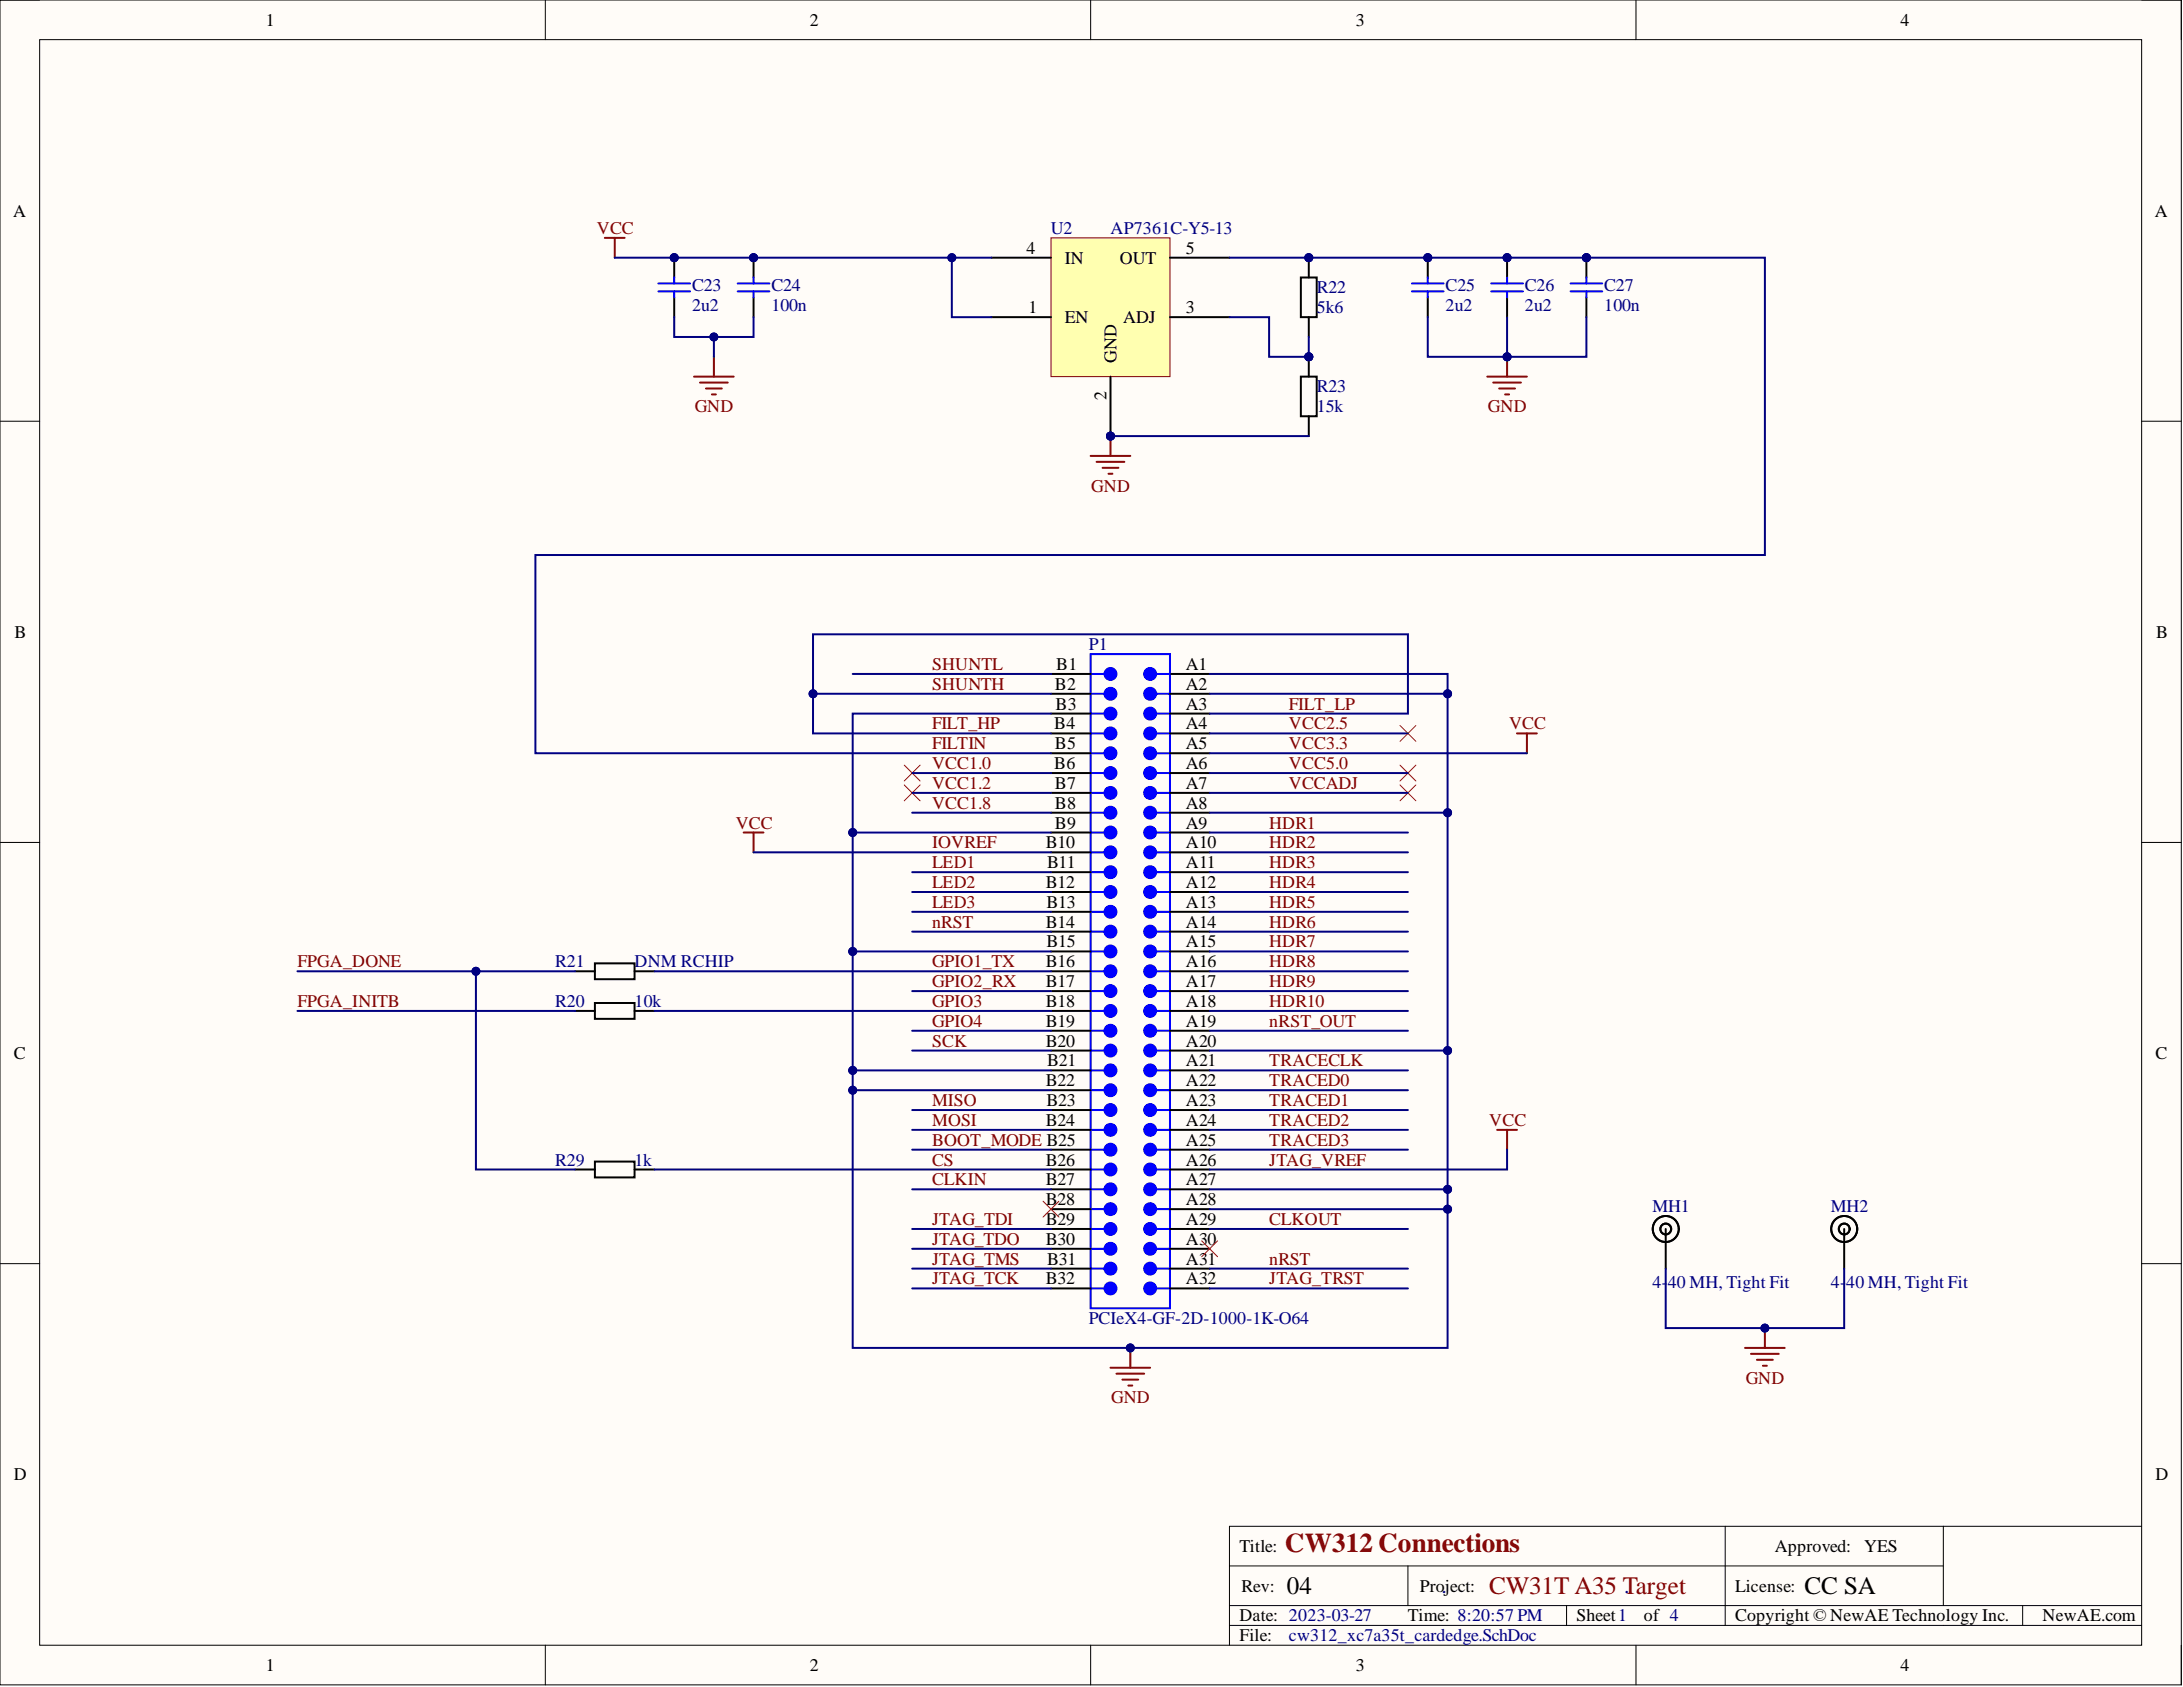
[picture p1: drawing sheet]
<svg xmlns="http://www.w3.org/2000/svg" width="279mm" height="216mm" viewBox="0 0 279 216" stroke-linecap="round" stroke-linejoin="round" font-family="sans-serif">
<defs><g id="words">
<text font-size="3.5" fill="#800000" x="164.5" y="198.6">CW312 Connections</text>
<g font-size="3.2">
<text x="164.7" y="204">04</text>
<text x="231" y="204">CC SA</text>
</g>
<text font-size="3.2" fill="#800000" x="190.6" y="204">CW31T A35 Target</text>
<g font-size="2.8" fill="#000080">
<text x="184.5" y="203.9">.</text>
<text x="207.9" y="203.9">.</text>
</g>
<g font-size="2.3">
<text x="34" y="3.3">1</text>
<text x="103.6" y="3.3">2</text>
<text x="173.5" y="3.3">3</text>
<text x="243.2" y="3.3">4</text>
<text x="1.7" y="27.7">A</text>
<text x="275.8" y="27.7">A</text>
<text x="131.4" y="32.5">4</text>
<text x="136.3" y="33.7">IN</text>
<text x="143.3" y="33.7">OUT</text>
<text x="151.8" y="32.5">5</text>
<text x="131.6" y="40.1">1</text>
<text x="136.3" y="41.3">EN</text>
<text x="143.7" y="41.3">ADJ</text>
<text x="151.8" y="40.1">3</text>
<text x="142.9" y="46.4" transform="rotate(-90 142.9 46.4)">GND</text>
<text x="141.6" y="51.2" transform="rotate(-90 141.6 51.2)">2</text>
<text x="1.9" y="81.6">B</text>
<text x="276" y="81.6">B</text>
<text x="135" y="88.3">B2</text>
<text x="135.2" y="85.7">B1</text>
<text x="151.8" y="85.7">A1</text>
<text x="151.8" y="88.3">A2</text>
<text x="134.9" y="93.4">B4</text>
<text x="135" y="95.9">B5</text>
<text x="135.1" y="90.8">B3</text>
<text x="151.8" y="90.8">A3</text>
<text x="151.8" y="93.4">A4</text>
<text x="151.8" y="95.9">A5</text>
<text x="134.9" y="98.4">B6</text>
<text x="135" y="101">B7</text>
<text x="151.8" y="98.4">A6</text>
<text x="151.8" y="101">A7</text>
<text x="135" y="103.5">B8</text>
<text x="135" y="106">B9</text>
<text x="151.8" y="103.5">A8</text>
<text x="151.8" y="106">A9</text>
<text x="133.8" y="108.6">B10</text>
<text x="133.8" y="113.6">B12</text>
<text x="134" y="111.1">B11</text>
<text x="151.8" y="108.6">A10</text>
<text x="151.8" y="111.1">A11</text>
<text x="151.8" y="113.6">A12</text>
<text x="133.8" y="118.7">B14</text>
<text x="133.9" y="116.2">B13</text>
<text x="151.8" y="116.2">A13</text>
<text x="151.8" y="118.7">A14</text>
<text x="133.8" y="123.8">B16</text>
<text x="133.9" y="121.3">B15</text>
<text x="151.8" y="121.3">A15</text>
<text x="151.8" y="123.8">A16</text>
<text x="133.8" y="126.3">B17</text>
<text x="133.8" y="128.9">B18</text>
<text x="133.8" y="131.4">B19</text>
<text x="151.8" y="126.3">A17</text>
<text x="151.8" y="128.9">A18</text>
<text x="151.8" y="131.4">A19</text>
<text x="1.8" y="135.5">C</text>
<text x="133.8" y="133.9">B20</text>
<text x="134" y="136.5">B21</text>
<text x="151.8" y="133.9">A20</text>
<text x="151.8" y="136.5">A21</text>
<text x="275.9" y="135.5">C</text>
<text x="133.8" y="139">B22</text>
<text x="133.9" y="141.6">B23</text>
<text x="151.8" y="139">A22</text>
<text x="151.8" y="141.6">A23</text>
<text x="133.8" y="144.1">B24</text>
<text x="133.8" y="149.2">B26</text>
<text x="151.8" y="144.1">A24</text>
<text x="151.8" y="146.6">A25</text>
<text x="151.8" y="149.2">A26</text>
<text x="133.8" y="151.7">B27</text>
<text x="133.8" y="154.2">B28</text>
<text x="151.8" y="151.7">A27</text>
<text x="151.8" y="154.2">A28</text>
<text x="133.8" y="156.8">B29</text>
<text x="133.8" y="159.3">B30</text>
<text x="134" y="161.8">B31</text>
<text x="151.8" y="156.8">A29</text>
<text x="151.8" y="159.3">A30</text>
<text x="151.8" y="161.8">A31</text>
<text x="133.8" y="164.4">B32</text>
<text x="151.8" y="164.4">A32</text>
<text x="1.8" y="189.4">D</text>
<text x="275.9" y="189.4">D</text>
<text x="158.6" y="198.6">Title:</text>
<text x="158.9" y="203.7">Rev:</text>
<text x="181.7" y="203.7">Project:</text>
<text x="222.1" y="203.7">License:</text>
<text x="227.2" y="198.6">Approved:</text>
<text x="238.6" y="198.6">YES</text>
<text x="158.6" y="207.5">Date: 2023-03-27</text>
<text x="180.2" y="207.5">Time: 8:20:57 PM</text>
<text x="201.8" y="207.5">Sheet1</text>
<text x="210.4" y="207.5">of 4</text>
<text x="222.1" y="207.5">Copyright © NewAE Technology Inc.</text>
<text x="261.4" y="207.5">NewAE.com</text>
<text x="34" y="213.9">1</text>
<text x="103.6" y="213.9">2</text>
<text x="158.6" y="210">File:</text>
<text x="173.5" y="213.9">3</text>
<text x="243.2" y="213.9">4</text>
</g>
<g font-size="2.3" fill="#800000">
<text x="76.4" y="29.9">VCC</text>
<text x="88.9" y="52.8">GND</text>
<text x="190.4" y="52.8">GND</text>
<text x="139.7" y="62.9">GND</text>
<text x="119.3" y="85.7">SHUNTL</text>
<text x="119.3" y="88.3">SHUNTH</text>
<text x="119.3" y="93.4">FILT_HP</text>
<text x="119.3" y="95.9">FILTIN</text>
<text x="165" y="90.8">FILT_LP</text>
<text x="165" y="93.4">VCC2.5</text>
<text x="165" y="95.9">VCC3.3</text>
<text x="193.1" y="93.4">VCC</text>
<text x="119.3" y="101">VCC1.2</text>
<text x="119.3" y="98.4">VCC1.0</text>
<text x="165" y="98.4">VCC5.0</text>
<text x="165" y="101">VCCADJ</text>
<text x="94.2" y="106">VCC</text>
<text x="119.3" y="103.5">VCC1.8</text>
<text x="162.4" y="106">HDR1</text>
<text x="119.3" y="108.6">IOVREF</text>
<text x="119.3" y="111.1">LED1</text>
<text x="119.3" y="113.6">LED2</text>
<text x="162.4" y="111.1">HDR3</text>
<text x="162.4" y="113.6">HDR4</text>
<text x="162.4" y="108.6">HDR2</text>
<text x="119.3" y="118.7">nRST</text>
<text x="119.3" y="116.2">LED3</text>
<text x="162.4" y="116.2">HDR5</text>
<text x="162.4" y="118.7">HDR6</text>
<text x="38.1" y="123.8">FPGA_DONE</text>
<text x="119.3" y="123.8">GPIO1_TX</text>
<text x="162.4" y="123.8">HDR8</text>
<text x="162.4" y="121.3">HDR7</text>
<text x="38.1" y="128.9">FPGA_INITB</text>
<text x="119.3" y="128.9">GPIO3</text>
<text x="119.3" y="131.4">GPIO4</text>
<text x="119.3" y="126.3">GPIO2_RX</text>
<text x="162.4" y="126.3">HDR9</text>
<text x="162.4" y="128.9">HDR10</text>
<text x="162.4" y="131.4">nRST_OUT</text>
<text x="119.3" y="133.9">SCK</text>
<text x="162.4" y="136.5">TRACECLK</text>
<text x="119.3" y="141.6">MISO</text>
<text x="162.4" y="139">TRACED0</text>
<text x="162.4" y="141.6">TRACED1</text>
<text x="119.3" y="149.2">CS</text>
<text x="119.3" y="144.1">MOSI</text>
<text x="119.3" y="146.6">BOOT_MODE B25</text>
<text x="162.4" y="144.1">TRACED2</text>
<text x="162.4" y="146.6">TRACED3</text>
<text x="162.4" y="149.2">JTAG_VREF</text>
<text x="190.6" y="144.1">VCC</text>
<text x="119.3" y="151.7">CLKIN</text>
<text x="119.3" y="156.8">JTAG_TDI</text>
<text x="119.3" y="159.3">JTAG_TDO</text>
<text x="119.3" y="161.8">JTAG_TMS</text>
<text x="162.4" y="161.8">nRST</text>
<text x="162.4" y="156.8">CLKOUT</text>
<text x="119.3" y="164.4">JTAG_TCK</text>
<text x="162.4" y="164.4">JTAG_TRST</text>
<text x="142.2" y="179.6">GND</text>
<text x="223.4" y="177.1">GND</text>
</g>
<g font-size="2.3" fill="#000080">
<text x="134.5" y="29.9">U2</text>
<text x="142.1" y="29.9">AP7361C-Y5-13</text>
<text x="88.6" y="37.3">C23</text>
<text x="88.6" y="39.8">2u2</text>
<text x="98.7" y="37.3">C24</text>
<text x="98.7" y="39.8">100n</text>
<text x="168.5" y="37.5">R22</text>
<text x="168.5" y="40.1">5k6</text>
<text x="185" y="37.3">C25</text>
<text x="185" y="39.8">2u2</text>
<text x="195.2" y="37.3">C26</text>
<text x="195.2" y="39.8">2u2</text>
<text x="205.3" y="37.3">C27</text>
<text x="205.3" y="39.8">100n</text>
<text x="168.5" y="50.2">R23</text>
<text x="168.5" y="52.8">15k</text>
<text x="139.3" y="83.2">P1</text>
<text x="71.1" y="123.8">R21</text>
<text x="81.2" y="123.8">DNM RCHIP</text>
<text x="71.1" y="128.9">R20</text>
<text x="81.2" y="128.9">10k</text>
<text x="71.1" y="149.2">R29</text>
<text x="81.2" y="149.2">1k</text>
<text x="211.5" y="155.1">MH1</text>
<text x="234.3" y="155.1">MH2</text>
<text x="211.5" y="164.9">4-40 MH, Tight Fit</text>
<text x="234.3" y="164.9">4-40 MH, Tight Fit</text>
<text x="139.3" y="169.5">PCIeX4-GF-2D-1000-1K-O64</text>
<text x="165" y="210">cw312_xc7a35t_cardedge.SchDoc</text>
</g>
</g></defs>
<path d="M0 0h279.2v215.6h-279.2z" fill-rule="evenodd" fill="#fffcf8"/>
<path d="M0 0h279.2v215.6h-279.2z" fill="none" stroke="#000" stroke-width=".13"/>
<path d="M5.1 5.1h269v205.5h-269z" fill-rule="evenodd" fill="#fffcf8"/>
<g fill="none" stroke="#000" stroke-width=".13">
<path d="M0 0h5.1M5.1 5.1h269v205.5h-269zM69.8 0v5.1M139.6 0v5.1M209.4 0v5.1M274.1 0h5.1v5.1M0 53.9h5.1M274.1 53.9h5.1M0 107.8h5.1M274.1 107.8h5.1M0 161.7h5.1M274.1 161.7h5.1"/>
<path d="M220.8 195.3v12.7M248.7 195.3v10.2M274.1 195.3h-116.7v15.3M69.8 210.6v5M139.6 210.6v5M157.4 200.4h91.3M157.4 208h116.7M157.4 205.5h116.7M180.2 200.4v5.1M200.5 205.5v2.5M209.4 210.6v5M258.9 205.5v2.5"/>
<path d="M279.2 210.6v5"/>
</g>
<path d="M139.6 83.7h10.1v83.7h-10.1zM148 86.3h1.7" fill="none" stroke="#00f" stroke-width=".25"/>
<path d="M149.7 86.3h5.1" fill="none" stroke="#000" stroke-width=".25"/>
<circle cx="147.2" cy="86.3" r=".76" fill="#00f"/>
<g fill="none" stroke="#00f" stroke-width=".25">
<path d="M139.6 86.3h1.8"/>
<circle cx="147.2" cy="86.3" r=".76"/>
</g>
<circle cx="142.1" cy="86.3" r=".76" fill="#00f"/>
<g fill="none" stroke="#00f" stroke-width=".25">
<path d="M148 88.8h1.7"/>
<circle cx="142.1" cy="86.3" r=".76"/>
</g>
<circle cx="147.2" cy="88.8" r=".76" fill="#00f"/>
<g fill="none" stroke="#00f" stroke-width=".25">
<path d="M139.6 88.8h1.8"/>
<circle cx="147.2" cy="88.8" r=".76"/>
</g>
<circle cx="142.1" cy="88.8" r=".76" fill="#00f"/>
<g fill="none" stroke="#00f" stroke-width=".25">
<path d="M148 91.3h1.7"/>
<circle cx="142.1" cy="88.8" r=".76"/>
</g>
<circle cx="147.2" cy="91.3" r=".76" fill="#00f"/>
<g fill="none" stroke="#00f" stroke-width=".25">
<path d="M139.6 91.3h1.8"/>
<circle cx="147.2" cy="91.3" r=".76"/>
</g>
<circle cx="142.1" cy="91.3" r=".76" fill="#00f"/>
<g fill="none" stroke="#00f" stroke-width=".25">
<path d="M148 93.9h1.7"/>
<circle cx="142.1" cy="91.3" r=".76"/>
</g>
<circle cx="147.2" cy="93.9" r=".76" fill="#00f"/>
<g fill="none" stroke="#00f" stroke-width=".25">
<path d="M139.6 93.9h1.8"/>
<circle cx="147.2" cy="93.9" r=".76"/>
</g>
<circle cx="142.1" cy="93.9" r=".76" fill="#00f"/>
<g fill="none" stroke="#00f" stroke-width=".25">
<path d="M148 96.4h1.7"/>
<circle cx="142.1" cy="93.9" r=".76"/>
</g>
<circle cx="147.2" cy="96.4" r=".76" fill="#00f"/>
<g fill="none" stroke="#00f" stroke-width=".25">
<path d="M139.6 96.4h1.8"/>
<circle cx="147.2" cy="96.4" r=".76"/>
</g>
<circle cx="142.1" cy="96.4" r=".76" fill="#00f"/>
<g fill="none" stroke="#00f" stroke-width=".25">
<path d="M148 98.9h1.7"/>
<circle cx="142.1" cy="96.4" r=".76"/>
</g>
<circle cx="147.2" cy="98.9" r=".76" fill="#00f"/>
<g fill="none" stroke="#00f" stroke-width=".25">
<path d="M139.6 98.9h1.8"/>
<circle cx="147.2" cy="98.9" r=".76"/>
</g>
<circle cx="142.1" cy="98.9" r=".76" fill="#00f"/>
<g fill="none" stroke="#00f" stroke-width=".25">
<path d="M148 101.5h1.7"/>
<circle cx="142.1" cy="98.9" r=".76"/>
</g>
<circle cx="147.2" cy="101.5" r=".76" fill="#00f"/>
<g fill="none" stroke="#00f" stroke-width=".25">
<path d="M139.6 101.5h1.8"/>
<circle cx="147.2" cy="101.5" r=".76"/>
</g>
<circle cx="142.1" cy="101.5" r=".76" fill="#00f"/>
<g fill="none" stroke="#00f" stroke-width=".25">
<path d="M148 104h1.7"/>
<circle cx="142.1" cy="101.5" r=".76"/>
</g>
<circle cx="147.2" cy="104" r=".76" fill="#00f"/>
<g fill="none" stroke="#00f" stroke-width=".25">
<path d="M139.6 104h1.8"/>
<circle cx="147.2" cy="104" r=".76"/>
</g>
<circle cx="142.1" cy="104" r=".76" fill="#00f"/>
<g fill="none" stroke="#00f" stroke-width=".25">
<path d="M148 106.5h1.7"/>
<circle cx="142.1" cy="104" r=".76"/>
</g>
<circle cx="147.2" cy="106.5" r=".76" fill="#00f"/>
<g fill="none" stroke="#00f" stroke-width=".25">
<path d="M139.6 106.5h1.8"/>
<circle cx="147.2" cy="106.5" r=".76"/>
</g>
<circle cx="142.1" cy="106.5" r=".76" fill="#00f"/>
<g fill="none" stroke="#00f" stroke-width=".25">
<path d="M148 109.1h1.7"/>
<circle cx="142.1" cy="106.5" r=".76"/>
</g>
<circle cx="147.2" cy="109.1" r=".76" fill="#00f"/>
<g fill="none" stroke="#00f" stroke-width=".25">
<path d="M139.6 109.1h1.8"/>
<circle cx="147.2" cy="109.1" r=".76"/>
</g>
<circle cx="142.1" cy="109.1" r=".76" fill="#00f"/>
<g fill="none" stroke="#00f" stroke-width=".25">
<path d="M148 111.6h1.7"/>
<circle cx="142.1" cy="109.1" r=".76"/>
</g>
<circle cx="147.2" cy="111.6" r=".76" fill="#00f"/>
<g fill="none" stroke="#00f" stroke-width=".25">
<path d="M139.6 111.6h1.8"/>
<circle cx="147.2" cy="111.6" r=".76"/>
</g>
<circle cx="142.1" cy="111.6" r=".76" fill="#00f"/>
<g fill="none" stroke="#00f" stroke-width=".25">
<path d="M148 114.2h1.7"/>
<circle cx="142.1" cy="111.6" r=".76"/>
</g>
<circle cx="147.2" cy="114.2" r=".76" fill="#00f"/>
<g fill="none" stroke="#00f" stroke-width=".25">
<path d="M139.6 114.2h1.8"/>
<circle cx="147.2" cy="114.2" r=".76"/>
</g>
<circle cx="142.1" cy="114.2" r=".76" fill="#00f"/>
<g fill="none" stroke="#00f" stroke-width=".25">
<path d="M148 116.7h1.7"/>
<circle cx="142.1" cy="114.2" r=".76"/>
</g>
<circle cx="147.2" cy="116.7" r=".76" fill="#00f"/>
<g fill="none" stroke="#00f" stroke-width=".25">
<path d="M139.6 116.7h1.8"/>
<circle cx="147.2" cy="116.7" r=".76"/>
</g>
<circle cx="142.1" cy="116.7" r=".76" fill="#00f"/>
<g fill="none" stroke="#00f" stroke-width=".25">
<path d="M148 119.2h1.7"/>
<circle cx="142.1" cy="116.7" r=".76"/>
</g>
<circle cx="147.2" cy="119.2" r=".76" fill="#00f"/>
<g fill="none" stroke="#00f" stroke-width=".25">
<path d="M139.6 119.2h1.8"/>
<circle cx="147.2" cy="119.2" r=".76"/>
</g>
<circle cx="142.1" cy="119.2" r=".76" fill="#00f"/>
<g fill="none" stroke="#00f" stroke-width=".25">
<path d="M148 121.8h1.7"/>
<circle cx="142.1" cy="119.2" r=".76"/>
</g>
<circle cx="147.2" cy="121.8" r=".76" fill="#00f"/>
<g fill="none" stroke="#00f" stroke-width=".25">
<path d="M139.6 121.8h1.8"/>
<circle cx="147.2" cy="121.8" r=".76"/>
</g>
<circle cx="142.1" cy="121.8" r=".76" fill="#00f"/>
<g fill="none" stroke="#00f" stroke-width=".25">
<path d="M148 124.3h1.7"/>
<circle cx="142.1" cy="121.8" r=".76"/>
</g>
<circle cx="147.2" cy="124.3" r=".76" fill="#00f"/>
<g fill="none" stroke="#00f" stroke-width=".25">
<path d="M139.6 124.3h1.8"/>
<circle cx="147.2" cy="124.3" r=".76"/>
</g>
<circle cx="142.1" cy="124.3" r=".76" fill="#00f"/>
<g fill="none" stroke="#00f" stroke-width=".25">
<path d="M148 126.8h1.7"/>
<circle cx="142.1" cy="124.3" r=".76"/>
</g>
<circle cx="147.2" cy="126.8" r=".76" fill="#00f"/>
<g fill="none" stroke="#00f" stroke-width=".25">
<path d="M139.6 126.8h1.8"/>
<circle cx="147.2" cy="126.8" r=".76"/>
</g>
<circle cx="142.1" cy="126.8" r=".76" fill="#00f"/>
<g fill="none" stroke="#00f" stroke-width=".25">
<path d="M148 129.4h1.7"/>
<circle cx="142.1" cy="126.8" r=".76"/>
</g>
<circle cx="147.2" cy="129.4" r=".76" fill="#00f"/>
<g fill="none" stroke="#00f" stroke-width=".25">
<path d="M139.6 129.4h1.8"/>
<circle cx="147.2" cy="129.4" r=".76"/>
</g>
<circle cx="142.1" cy="129.4" r=".76" fill="#00f"/>
<g fill="none" stroke="#00f" stroke-width=".25">
<path d="M148 131.9h1.7"/>
<circle cx="142.1" cy="129.4" r=".76"/>
</g>
<g fill="none" stroke="#000" stroke-width=".25">
<path d="M134.5 88.8h5.1M134.5 91.3h5.1M134.5 93.9h5.1M134.5 96.4h5.1M134.5 98.9h5.1M134.5 86.3h5.1M149.7 88.8h5.1M149.7 91.3h5.1M149.7 93.9h5.1M149.7 96.4h5.1M149.7 98.9h5.1M134.5 101.5h5.1"/>
<path d="M134.5 104h5.1M134.5 106.5h5.1M134.5 109.1h5.1M134.5 111.6h5.1M134.5 114.2h5.1M134.5 116.7h5.1M134.5 119.2h5.1M149.7 101.5h5.1M149.7 104h5.1M149.7 106.5h5.1M149.7 109.1h5.1M149.7 111.6h5.1"/>
<path d="M149.7 114.2h5.1M149.7 116.7h5.1M149.7 119.2h5.1M134.5 121.8h5.1M134.5 124.3h5.1M134.5 126.8h5.1M134.5 129.4h5.1M149.7 121.8h5.1M149.7 124.3h5.1M149.7 126.8h5.1M149.7 129.4h5.1"/>
</g>
<circle cx="147.2" cy="131.9" r=".76" fill="#00f"/>
<g fill="none" stroke="#00f" stroke-width=".25">
<path d="M139.6 131.9h1.8"/>
<circle cx="147.2" cy="131.9" r=".76"/>
</g>
<circle cx="142.1" cy="131.9" r=".76" fill="#00f"/>
<g fill="none" stroke="#00f" stroke-width=".25">
<path d="M148 134.5h1.7"/>
<circle cx="142.1" cy="131.9" r=".76"/>
</g>
<circle cx="147.2" cy="134.5" r=".76" fill="#00f"/>
<g fill="none" stroke="#00f" stroke-width=".25">
<path d="M139.6 134.5h1.8"/>
<circle cx="147.2" cy="134.5" r=".76"/>
</g>
<circle cx="142.1" cy="134.5" r=".76" fill="#00f"/>
<g fill="none" stroke="#00f" stroke-width=".25">
<path d="M148 137h1.7"/>
<circle cx="142.1" cy="134.5" r=".76"/>
</g>
<circle cx="147.2" cy="137" r=".76" fill="#00f"/>
<g fill="none" stroke="#00f" stroke-width=".25">
<path d="M139.6 137h1.8"/>
<circle cx="147.2" cy="137" r=".76"/>
</g>
<circle cx="142.1" cy="137" r=".76" fill="#00f"/>
<g fill="none" stroke="#00f" stroke-width=".25">
<path d="M148 139.5h1.7"/>
<circle cx="142.1" cy="137" r=".76"/>
</g>
<circle cx="147.2" cy="139.5" r=".76" fill="#00f"/>
<g fill="none" stroke="#00f" stroke-width=".25">
<path d="M139.6 139.5h1.8"/>
<circle cx="147.2" cy="139.5" r=".76"/>
</g>
<circle cx="142.1" cy="139.5" r=".76" fill="#00f"/>
<g fill="none" stroke="#00f" stroke-width=".25">
<path d="M148 142.1h1.7"/>
<circle cx="142.1" cy="139.5" r=".76"/>
</g>
<circle cx="147.2" cy="142.1" r=".76" fill="#00f"/>
<g fill="none" stroke="#00f" stroke-width=".25">
<path d="M139.6 142.1h1.8"/>
<circle cx="147.2" cy="142.1" r=".76"/>
</g>
<circle cx="142.1" cy="142.1" r=".76" fill="#00f"/>
<g fill="none" stroke="#00f" stroke-width=".25">
<path d="M148 144.6h1.7"/>
<circle cx="142.1" cy="142.1" r=".76"/>
</g>
<circle cx="147.2" cy="144.6" r=".76" fill="#00f"/>
<g fill="none" stroke="#00f" stroke-width=".25">
<path d="M139.6 144.6h1.8"/>
<circle cx="147.2" cy="144.6" r=".76"/>
</g>
<circle cx="142.1" cy="144.6" r=".76" fill="#00f"/>
<g fill="none" stroke="#00f" stroke-width=".25">
<path d="M148 147.1h1.7"/>
<circle cx="142.1" cy="144.6" r=".76"/>
</g>
<circle cx="147.2" cy="147.1" r=".76" fill="#00f"/>
<g fill="none" stroke="#00f" stroke-width=".25">
<path d="M139.6 147.1h1.8"/>
<circle cx="147.2" cy="147.1" r=".76"/>
</g>
<circle cx="142.1" cy="147.1" r=".76" fill="#00f"/>
<g fill="none" stroke="#00f" stroke-width=".25">
<path d="M148 149.7h1.7"/>
<circle cx="142.1" cy="147.1" r=".76"/>
</g>
<circle cx="147.2" cy="149.7" r=".76" fill="#00f"/>
<g fill="none" stroke="#00f" stroke-width=".25">
<path d="M139.6 149.7h1.8"/>
<circle cx="147.2" cy="149.7" r=".76"/>
</g>
<circle cx="142.1" cy="149.7" r=".76" fill="#00f"/>
<g fill="none" stroke="#00f" stroke-width=".25">
<path d="M148 152.2h1.7"/>
<circle cx="142.1" cy="149.7" r=".76"/>
</g>
<circle cx="147.2" cy="152.2" r=".76" fill="#00f"/>
<g fill="none" stroke="#00f" stroke-width=".25">
<path d="M139.6 152.2h1.8"/>
<circle cx="147.2" cy="152.2" r=".76"/>
</g>
<circle cx="142.1" cy="152.2" r=".76" fill="#00f"/>
<g fill="none" stroke="#00f" stroke-width=".25">
<path d="M148 154.7h1.7"/>
<circle cx="142.1" cy="152.2" r=".76"/>
</g>
<circle cx="147.2" cy="154.7" r=".76" fill="#00f"/>
<g fill="none" stroke="#00f" stroke-width=".25">
<path d="M139.6 154.7h1.8"/>
<circle cx="147.2" cy="154.7" r=".76"/>
</g>
<circle cx="142.1" cy="154.7" r=".76" fill="#00f"/>
<g fill="none" stroke="#00f" stroke-width=".25">
<path d="M148 157.3h1.7"/>
<circle cx="142.1" cy="154.7" r=".76"/>
</g>
<circle cx="147.2" cy="157.3" r=".76" fill="#00f"/>
<g fill="none" stroke="#00f" stroke-width=".25">
<path d="M139.6 157.3h1.8"/>
<circle cx="147.2" cy="157.3" r=".76"/>
</g>
<circle cx="142.1" cy="157.3" r=".76" fill="#00f"/>
<g fill="none" stroke="#00f" stroke-width=".25">
<path d="M148 159.8h1.7"/>
<circle cx="142.1" cy="157.3" r=".76"/>
</g>
<circle cx="147.2" cy="159.8" r=".76" fill="#00f"/>
<g fill="none" stroke="#00f" stroke-width=".25">
<path d="M139.6 159.8h1.8"/>
<circle cx="147.2" cy="159.8" r=".76"/>
</g>
<circle cx="142.1" cy="159.8" r=".76" fill="#00f"/>
<g fill="none" stroke="#00f" stroke-width=".25">
<path d="M148 162.4h1.7"/>
<circle cx="142.1" cy="159.8" r=".76"/>
</g>
<circle cx="147.2" cy="162.4" r=".76" fill="#00f"/>
<g fill="none" stroke="#00f" stroke-width=".25">
<path d="M139.6 162.4h1.8"/>
<circle cx="147.2" cy="162.4" r=".76"/>
</g>
<circle cx="142.1" cy="162.4" r=".76" fill="#00f"/>
<g fill="none" stroke="#00f" stroke-width=".25">
<path d="M148 164.9h1.7"/>
<circle cx="142.1" cy="162.4" r=".76"/>
</g>
<circle cx="147.2" cy="164.9" r=".76" fill="#00f"/>
<g fill="none" stroke="#00f" stroke-width=".25">
<path d="M139.6 164.9h1.8"/>
<circle cx="147.2" cy="164.9" r=".76"/>
</g>
<circle cx="142.1" cy="164.9" r=".76" fill="#00f"/>
<circle cx="142.1" cy="164.9" r=".76" fill="none" stroke="#00f" stroke-width=".25"/>
<g fill="none" stroke="#000" stroke-width=".25">
<path d="M134.5 131.9h5.1M134.5 134.5h5.1M134.5 137h5.1M134.5 139.5h5.1M149.7 131.9h5.1M149.7 134.5h5.1M149.7 137h5.1M149.7 139.5h5.1M134.5 142.1h5.1M134.5 144.6h5.1M134.5 147.1h5.1M134.5 149.7h5.1"/>
<path d="M134.5 152.2h5.1M134.5 154.7h5.1M134.5 157.3h5.1M134.5 159.8h5.1M149.7 142.1h5.1M149.7 144.6h5.1M149.7 147.1h5.1M149.7 149.7h5.1M149.7 152.2h5.1M149.7 154.7h5.1M149.7 157.3h5.1M149.7 159.8h5.1"/>
<path d="M134.5 162.4h5.1M134.5 164.9h5.1M149.7 162.4h5.1M149.7 164.9h5.1"/>
</g>
<path d="M142.1 175h5.1M142.9 175.8h3.5M143.7 176.6h2M144.4 177.3h.5M144.7 172.5v2.5" fill="none" stroke="#800000" stroke-width=".25"/>
<circle cx="144.7" cy="172.5" r=".51" fill="#000080"/>
<circle cx="144.7" cy="172.5" r=".51" fill="none" stroke="#000080" stroke-width=".13"/>
<path d="M194.2 93.9h2.5M195.4 93.9v2.5M95.2 106.5h2.5M96.4 106.5v2.6M191.6 144.6h2.6M192.9 144.6v2.5M223.3 172.5h5.1M224.1 173.3h3.6M224.9 174h2M225.6 174.8h.5M225.9 170v2.5" fill="none" stroke="#800000" stroke-width=".25"/>
<path d="M179.2 97.9l2 2.1M179.2 92.8l2 2.1M181.2 97.9l-2 2.1M181.2 92.8l-2 2.1M133.5 153.7l2 2.1M135.5 153.7l-2 2.1M153.8 158.8l2 2M155.8 158.8l-2 2" fill="none" stroke="#f00" stroke-width=".13"/>
<g fill="none" stroke="#000" stroke-width=".25">
<path d="M213.2 157.3v5.1M236 157.3v5.1"/>
<circle cx="213.2" cy="157.3" r="1.66"/>
<circle cx="213.2" cy="157.3" r="1.67"/>
<circle cx="213.2" cy="157.3" r=".69"/>
<circle cx="236" cy="157.3" r="1.66"/>
<circle cx="236" cy="157.3" r="1.67"/>
<circle cx="236" cy="157.3" r=".69"/>
</g>
<circle cx="225.9" cy="170" r=".51" fill="#000080"/>
<circle cx="225.9" cy="170" r=".51" fill="none" stroke="#000080" stroke-width=".13"/>
<path d="M115.7 100.5l2.1 2M117.8 100.5l-2.1 2M179.2 100.5l2 2M181.2 100.5l-2 2" fill="none" stroke="#f00" stroke-width=".13"/>
<path d="M73.6 129.4h2.5M73.6 124.3h2.5M76.1 128.4h5.1v2h-5.1zM76.1 123.3h5.1v2h-5.1zM81.2 129.4h2.6M81.2 124.3h2.6" fill="none" stroke="#000" stroke-width=".25"/>
<circle cx="142.1" cy="55.8" r=".51" fill="#000080"/>
<circle cx="142.1" cy="55.8" r=".51" fill="none" stroke="#000080" stroke-width=".13"/>
<path d="M134.5 30.4h15.2v17.8h-15.2z" fill-rule="evenodd" fill="#ffffb0"/>
<path d="M134.5 30.4h15.2v17.8h-15.2z" fill="none" stroke="#800000" stroke-width=".13"/>
<path d="M126.9 33h7.6M126.9 40.6h7.6M142.1 48.2v7.6" fill="none" stroke="#000" stroke-width=".25"/>
<circle cx="142.1" cy="55.8" r=".51" fill="#000080"/>
<circle cx="142.1" cy="55.8" r=".51" fill="none" stroke="#000080" stroke-width=".13"/>
<path d="M149.7 33h7.7M149.7 40.6h7.7" fill="none" stroke="#000" stroke-width=".25"/>
<path d="M139.6 58.3h5.1M140.4 59.1h3.5M141.1 59.9h2M142.1 55.8v2.5M141.9 60.6h.5" fill="none" stroke="#800000" stroke-width=".25"/>
<circle cx="142.1" cy="55.8" r=".51" fill="#000080"/>
<circle cx="142.1" cy="55.8" r=".51" fill="none" stroke="#000080" stroke-width=".13"/>
<circle cx="203" cy="33" r=".51" fill="#000080"/>
<circle cx="203" cy="33" r=".51" fill="none" stroke="#000080" stroke-width=".13"/>
<path d="M203 33v2.5" fill="none" stroke="#000" stroke-width=".25"/>
<circle cx="203" cy="33" r=".51" fill="#000080"/>
<circle cx="203" cy="33" r=".51" fill="none" stroke="#000080" stroke-width=".13"/>
<path d="M203 38.1v2.5" fill="none" stroke="#000" stroke-width=".25"/>
<path d="M201 37.3h4.1M201 36.3h4.1M203 35.5v.8M203 37.3v.8" fill="none" stroke="#00f" stroke-width=".25"/>
<circle cx="192.9" cy="33" r=".51" fill="#000080"/>
<circle cx="192.9" cy="33" r=".51" fill="none" stroke="#000080" stroke-width=".13"/>
<path d="M192.9 33v2.5" fill="none" stroke="#000" stroke-width=".25"/>
<circle cx="192.9" cy="33" r=".51" fill="#000080"/>
<circle cx="192.9" cy="33" r=".51" fill="none" stroke="#000080" stroke-width=".13"/>
<path d="M192.9 38.1v2.5" fill="none" stroke="#000" stroke-width=".25"/>
<path d="M190.9 37.3h4M190.9 36.3h4M192.9 35.5v.8M192.9 37.3v.8" fill="none" stroke="#00f" stroke-width=".25"/>
<circle cx="182.7" cy="33" r=".51" fill="#000080"/>
<circle cx="182.7" cy="33" r=".51" fill="none" stroke="#000080" stroke-width=".13"/>
<path d="M182.7 33v2.5" fill="none" stroke="#000" stroke-width=".25"/>
<circle cx="182.7" cy="33" r=".51" fill="#000080"/>
<circle cx="182.7" cy="33" r=".51" fill="none" stroke="#000080" stroke-width=".13"/>
<path d="M182.7 38.1v2.5" fill="none" stroke="#000" stroke-width=".25"/>
<path d="M180.7 37.3h4.1M180.7 36.3h4.1M182.7 35.5v.8M182.7 37.3v.8" fill="none" stroke="#00f" stroke-width=".25"/>
<circle cx="86.3" cy="33" r=".51" fill="#000080"/>
<circle cx="86.3" cy="33" r=".51" fill="none" stroke="#000080" stroke-width=".13"/>
<path d="M86.3 33v2.5" fill="none" stroke="#000" stroke-width=".25"/>
<circle cx="86.3" cy="33" r=".51" fill="#000080"/>
<circle cx="86.3" cy="33" r=".51" fill="none" stroke="#000080" stroke-width=".13"/>
<path d="M86.3 38.1v2.5" fill="none" stroke="#000" stroke-width=".25"/>
<path d="M84.3 37.3h4M84.3 36.3h4M86.3 35.5v.8M86.3 37.3v.8" fill="none" stroke="#00f" stroke-width=".25"/>
<circle cx="96.4" cy="33" r=".51" fill="#000080"/>
<circle cx="96.4" cy="33" r=".51" fill="none" stroke="#000080" stroke-width=".13"/>
<path d="M96.4 33v2.5" fill="none" stroke="#000" stroke-width=".25"/>
<circle cx="96.4" cy="33" r=".51" fill="#000080"/>
<circle cx="96.4" cy="33" r=".51" fill="none" stroke="#000080" stroke-width=".13"/>
<path d="M96.4 38.1v2.5" fill="none" stroke="#000" stroke-width=".25"/>
<path d="M94.4 37.3h4.1M94.4 36.3h4.1M96.4 35.5v.8M96.4 37.3v.8" fill="none" stroke="#00f" stroke-width=".25"/>
<path d="M88.8 48.2h5.1M89.6 49h3.5M90.4 49.7h2M91.1 50.5h.5M91.4 45.7v2.5M190.4 48.2h5M191.1 49h3.6M191.9 49.7h2M192.6 50.5h.5M192.9 45.7v2.5" fill="none" stroke="#800000" stroke-width=".25"/>
<circle cx="192.9" cy="45.7" r=".51" fill="#000080"/>
<circle cx="192.9" cy="45.7" r=".51" fill="none" stroke="#000080" stroke-width=".13"/>
<path d="M77.4 30.4h2.5M78.7 30.4v2.6" fill="none" stroke="#800000" stroke-width=".25"/>
<path d="M115.7 97.9l2.1 2.1M117.8 97.9l-2.1 2.1" fill="none" stroke="#f00" stroke-width=".13"/>
<circle cx="167.5" cy="33" r=".51" fill="#000080"/>
<circle cx="167.5" cy="33" r=".51" fill="none" stroke="#000080" stroke-width=".13"/>
<path d="M167.5 33v2.5M167.5 40.6v2.5" fill="none" stroke="#000" stroke-width=".25"/>
<circle cx="167.5" cy="33" r=".51" fill="#000080"/>
<circle cx="167.5" cy="33" r=".51" fill="none" stroke="#000080" stroke-width=".13"/>
<path d="M166.5 35.5h2v5.1h-2z" fill="none" stroke="#000" stroke-width=".25"/>
<circle cx="167.5" cy="45.7" r=".51" fill="#000080"/>
<circle cx="167.5" cy="45.7" r=".51" fill="none" stroke="#000080" stroke-width=".13"/>
<path d="M167.5 45.7v2.5M167.5 53.3v2.5" fill="none" stroke="#000" stroke-width=".25"/>
<circle cx="167.5" cy="45.7" r=".51" fill="#000080"/>
<circle cx="167.5" cy="45.7" r=".51" fill="none" stroke="#000080" stroke-width=".13"/>
<path d="M166.5 48.2h2v5.1h-2zM73.6 149.7h2.5M76.1 148.7h5.1v2h-5.1zM81.2 149.7h2.6" fill="none" stroke="#000" stroke-width=".25"/>
<g fill="none" stroke="#000080" stroke-width=".25">
<path d="M116.7 98.9h17.8M109.1 106.5h25.4M154.8 139.5h25.4M154.8 137h25.4M116.7 152.2h17.8M116.7 157.3h17.8M116.7 159.8h17.8M154.8 147.1h25.4M154.8 144.6h25.4M154.8 142.1h25.4M116.7 162.4h17.8M116.7 164.9h17.8"/>
<path d="M154.8 162.4h25.4M154.8 164.9h25.4"/>
</g>
<circle cx="109.1" cy="106.5" r=".51" fill="#000080"/>
<circle cx="109.1" cy="106.5" r=".51" fill="none" stroke="#000080" stroke-width=".13"/>
<path d="M109.1 121.8h25.4" fill="none" stroke="#000080" stroke-width=".25"/>
<circle cx="109.1" cy="121.8" r=".51" fill="#000080"/>
<circle cx="109.1" cy="121.8" r=".51" fill="none" stroke="#000080" stroke-width=".13"/>
<path d="M109.1 137h25.4" fill="none" stroke="#000080" stroke-width=".25"/>
<circle cx="109.1" cy="137" r=".51" fill="#000080"/>
<circle cx="109.1" cy="137" r=".51" fill="none" stroke="#000080" stroke-width=".13"/>
<path d="M109.1 139.5h25.4" fill="none" stroke="#000080" stroke-width=".25"/>
<circle cx="109.1" cy="139.5" r=".51" fill="#000080"/>
<circle cx="109.1" cy="139.5" r=".51" fill="none" stroke="#000080" stroke-width=".13"/>
<path d="M154.8 152.2h30.5" fill="none" stroke="#000080" stroke-width=".25"/>
<circle cx="185.3" cy="152.2" r=".51" fill="#000080"/>
<circle cx="185.3" cy="152.2" r=".51" fill="none" stroke="#000080" stroke-width=".13"/>
<path d="M154.8 154.7h30.5" fill="none" stroke="#000080" stroke-width=".25"/>
<circle cx="185.3" cy="154.7" r=".51" fill="#000080"/>
<circle cx="185.3" cy="154.7" r=".51" fill="none" stroke="#000080" stroke-width=".13"/>
<path d="M154.8 86.3h30.5v2.5" fill="none" stroke="#000080" stroke-width=".25"/>
<circle cx="185.3" cy="88.8" r=".51" fill="#000080"/>
<circle cx="185.3" cy="88.8" r=".51" fill="none" stroke="#000080" stroke-width=".13"/>
<g fill="none" stroke="#000080" stroke-width=".25">
<path d="M154.8 98.9h25.4M154.8 93.9h25.4M116.7 111.6h17.8M116.7 114.2h17.8M116.7 116.7h17.8M116.7 119.2h17.8M154.8 101.5h25.4M154.8 104h30.5M116.7 126.8h17.8M116.7 134.5h17.8M116.7 144.6h17.8M116.7 147.1h17.8"/>
<path d="M116.7 142.1h17.8"/>
</g>
<circle cx="185.3" cy="104" r=".51" fill="#000080"/>
<circle cx="185.3" cy="104" r=".51" fill="none" stroke="#000080" stroke-width=".13"/>
<path d="M154.8 119.2h25.4M154.8 116.7h25.4M154.8 114.2h25.4M154.8 111.6h25.4M154.8 109.1h25.4M154.8 106.5h25.4M154.8 129.4h25.4M154.8 126.8h25.4M154.8 124.3h25.4M154.8 121.8h25.4M154.8 134.5h30.5" fill="none" stroke="#000080" stroke-width=".25"/>
<circle cx="185.3" cy="134.5" r=".51" fill="#000080"/>
<circle cx="185.3" cy="134.5" r=".51" fill="none" stroke="#000080" stroke-width=".13"/>
<path d="M134.5 88.8h-30.4v5.1h30.4M154.8 96.4h40.6M96.4 109.1h38.1M154.8 131.9h25.4" fill="none" stroke="#000080" stroke-width=".25"/>
<circle cx="104.1" cy="88.8" r=".51" fill="#000080"/>
<circle cx="104.1" cy="88.8" r=".51" fill="none" stroke="#000080" stroke-width=".13"/>
<path d="M104.1 88.8v-7.6h76.1v10.1h-25.4" fill="none" stroke="#000080" stroke-width=".25"/>
<circle cx="104.1" cy="88.8" r=".51" fill="#000080"/>
<circle cx="104.1" cy="88.8" r=".51" fill="none" stroke="#000080" stroke-width=".13"/>
<path d="M109.1 86.3h25.4M192.9 147.1v2.6h-38.1M213.2 162.4v7.6h22.8v-7.6" fill="none" stroke="#000080" stroke-width=".25"/>
<circle cx="225.9" cy="170" r=".51" fill="#000080"/>
<circle cx="225.9" cy="170" r=".51" fill="none" stroke="#000080" stroke-width=".13"/>
<path d="M116.7 104h17.8M116.7 101.5h17.8M38.1 124.3h35.5M38.1 129.4h35.5M83.8 129.4h50.7M116.7 131.9h17.8M154.8 157.3h25.4" fill="none" stroke="#000080" stroke-width=".25"/>
<circle cx="60.9" cy="124.3" r=".51" fill="#000080"/>
<circle cx="60.9" cy="124.3" r=".51" fill="none" stroke="#000080" stroke-width=".13"/>
<path d="M154.8 88.8h30.5v83.7h-76.2v-81.2h25.4" fill="none" stroke="#000080" stroke-width=".25"/>
<circle cx="185.3" cy="88.8" r=".51" fill="#000080"/>
<circle cx="185.3" cy="88.8" r=".51" fill="none" stroke="#000080" stroke-width=".13"/>
<circle cx="185.3" cy="104" r=".51" fill="#000080"/>
<circle cx="185.3" cy="104" r=".51" fill="none" stroke="#000080" stroke-width=".13"/>
<circle cx="185.3" cy="134.5" r=".51" fill="#000080"/>
<circle cx="185.3" cy="134.5" r=".51" fill="none" stroke="#000080" stroke-width=".13"/>
<circle cx="185.3" cy="152.2" r=".51" fill="#000080"/>
<circle cx="185.3" cy="152.2" r=".51" fill="none" stroke="#000080" stroke-width=".13"/>
<circle cx="185.3" cy="154.7" r=".51" fill="#000080"/>
<circle cx="185.3" cy="154.7" r=".51" fill="none" stroke="#000080" stroke-width=".13"/>
<circle cx="144.7" cy="172.5" r=".51" fill="#000080"/>
<circle cx="144.7" cy="172.5" r=".51" fill="none" stroke="#000080" stroke-width=".13"/>
<circle cx="109.1" cy="139.5" r=".51" fill="#000080"/>
<circle cx="109.1" cy="139.5" r=".51" fill="none" stroke="#000080" stroke-width=".13"/>
<circle cx="109.1" cy="137" r=".51" fill="#000080"/>
<circle cx="109.1" cy="137" r=".51" fill="none" stroke="#000080" stroke-width=".13"/>
<circle cx="109.1" cy="121.8" r=".51" fill="#000080"/>
<circle cx="109.1" cy="121.8" r=".51" fill="none" stroke="#000080" stroke-width=".13"/>
<circle cx="109.1" cy="106.5" r=".51" fill="#000080"/>
<circle cx="109.1" cy="106.5" r=".51" fill="none" stroke="#000080" stroke-width=".13"/>
<path d="M182.7 40.6v5.1h20.3v-5.1" fill="none" stroke="#000080" stroke-width=".25"/>
<circle cx="192.9" cy="45.7" r=".51" fill="#000080"/>
<circle cx="192.9" cy="45.7" r=".51" fill="none" stroke="#000080" stroke-width=".13"/>
<path d="M192.9 40.6v5.1" fill="none" stroke="#000080" stroke-width=".25"/>
<circle cx="192.9" cy="45.7" r=".51" fill="#000080"/>
<circle cx="192.9" cy="45.7" r=".51" fill="none" stroke="#000080" stroke-width=".13"/>
<path d="M157.4 33h45.6" fill="none" stroke="#000080" stroke-width=".25"/>
<circle cx="167.5" cy="33" r=".51" fill="#000080"/>
<circle cx="167.5" cy="33" r=".51" fill="none" stroke="#000080" stroke-width=".13"/>
<circle cx="182.7" cy="33" r=".51" fill="#000080"/>
<circle cx="182.7" cy="33" r=".51" fill="none" stroke="#000080" stroke-width=".13"/>
<circle cx="192.9" cy="33" r=".51" fill="#000080"/>
<circle cx="192.9" cy="33" r=".51" fill="none" stroke="#000080" stroke-width=".13"/>
<circle cx="203" cy="33" r=".51" fill="#000080"/>
<circle cx="203" cy="33" r=".51" fill="none" stroke="#000080" stroke-width=".13"/>
<path d="M78.7 33h48.2" fill="none" stroke="#000080" stroke-width=".25"/>
<circle cx="121.8" cy="33" r=".51" fill="#000080"/>
<circle cx="121.8" cy="33" r=".51" fill="none" stroke="#000080" stroke-width=".13"/>
<circle cx="96.4" cy="33" r=".51" fill="#000080"/>
<circle cx="96.4" cy="33" r=".51" fill="none" stroke="#000080" stroke-width=".13"/>
<circle cx="86.3" cy="33" r=".51" fill="#000080"/>
<circle cx="86.3" cy="33" r=".51" fill="none" stroke="#000080" stroke-width=".13"/>
<path d="M86.3 40.6v2.5h10.1v-2.5" fill="none" stroke="#000080" stroke-width=".25"/>
<circle cx="91.4" cy="43.1" r=".51" fill="#000080"/>
<circle cx="91.4" cy="43.1" r=".51" fill="none" stroke="#000080" stroke-width=".13"/>
<path d="M91.4 43.1v2.6" fill="none" stroke="#000080" stroke-width=".25"/>
<circle cx="91.4" cy="43.1" r=".51" fill="#000080"/>
<circle cx="91.4" cy="43.1" r=".51" fill="none" stroke="#000080" stroke-width=".13"/>
<path d="M203 33h22.9v38h-157.4v25.4h66" fill="none" stroke="#000080" stroke-width=".25"/>
<circle cx="203" cy="33" r=".51" fill="#000080"/>
<circle cx="203" cy="33" r=".51" fill="none" stroke="#000080" stroke-width=".13"/>
<path d="M157.4 40.6h5v5.1h5.1" fill="none" stroke="#000080" stroke-width=".25"/>
<circle cx="167.5" cy="45.7" r=".51" fill="#000080"/>
<circle cx="167.5" cy="45.7" r=".51" fill="none" stroke="#000080" stroke-width=".13"/>
<path d="M167.5 43.1v2.6" fill="none" stroke="#000080" stroke-width=".25"/>
<circle cx="167.5" cy="45.7" r=".51" fill="#000080"/>
<circle cx="167.5" cy="45.7" r=".51" fill="none" stroke="#000080" stroke-width=".13"/>
<path d="M142.1 55.8h25.4" fill="none" stroke="#000080" stroke-width=".25"/>
<circle cx="142.1" cy="55.8" r=".51" fill="#000080"/>
<circle cx="142.1" cy="55.8" r=".51" fill="none" stroke="#000080" stroke-width=".13"/>
<path d="M121.8 33v7.6h5.1" fill="none" stroke="#000080" stroke-width=".25"/>
<circle cx="121.8" cy="33" r=".51" fill="#000080"/>
<circle cx="121.8" cy="33" r=".51" fill="none" stroke="#000080" stroke-width=".13"/>
<path d="M60.9 124.3v25.4h12.7M83.8 124.3h50.7M83.8 149.7h50.7" fill="none" stroke="#000080" stroke-width=".25"/>
<circle cx="60.9" cy="124.3" r=".51" fill="#000080"/>
<circle cx="60.9" cy="124.3" r=".51" fill="none" stroke="#000080" stroke-width=".13"/>
<use href="#words"/>
</svg>
